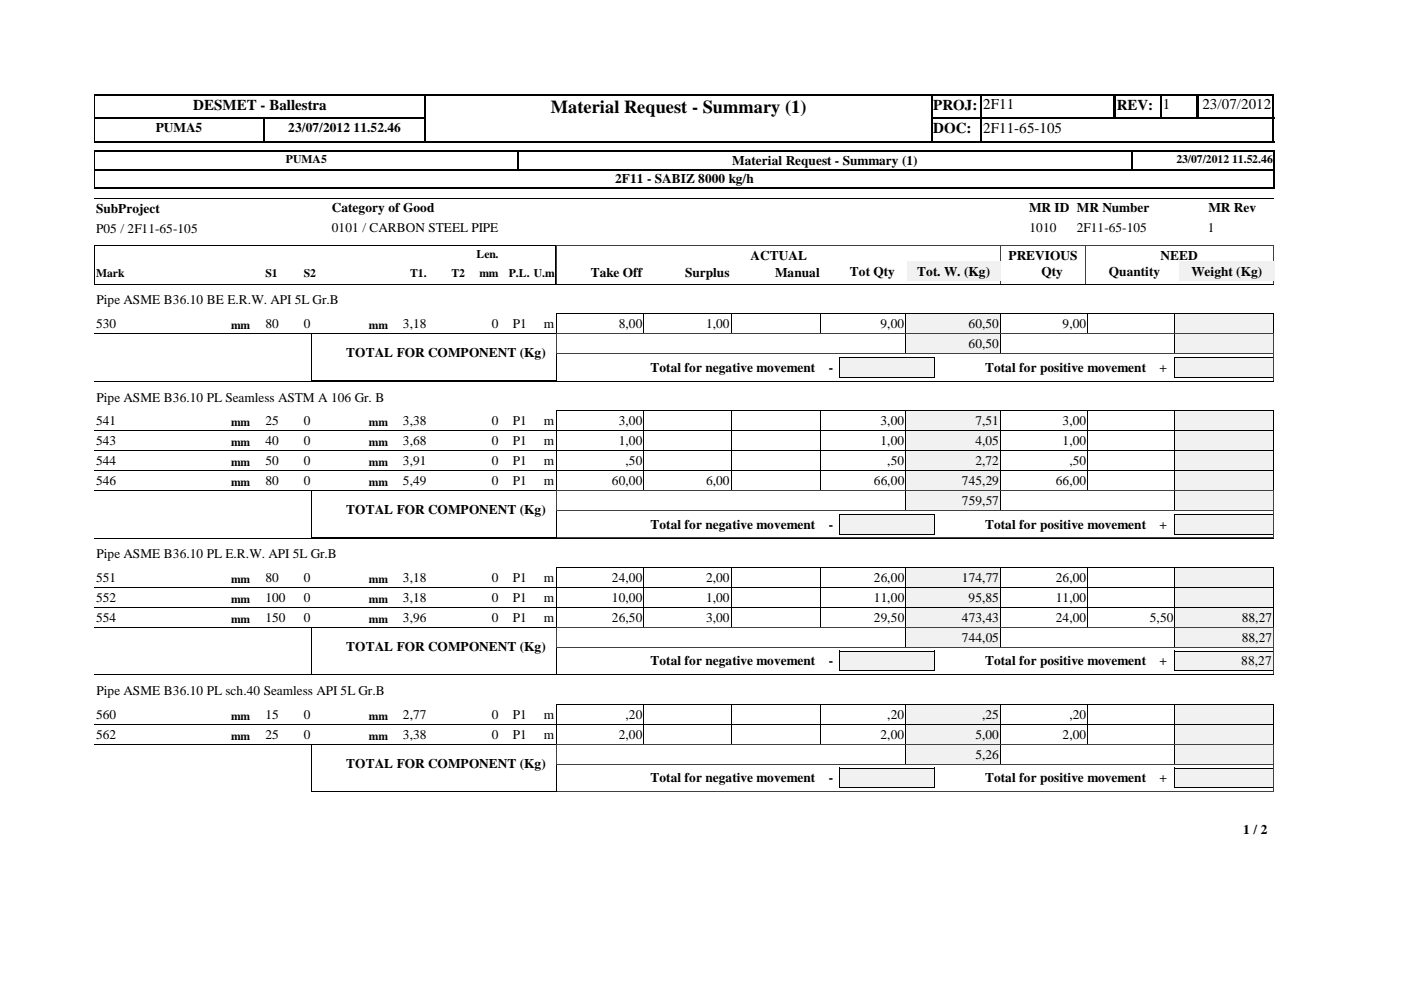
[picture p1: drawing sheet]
<svg xmlns="http://www.w3.org/2000/svg" width="297mm" height="210mm" viewBox="0 0 297 210" stroke-linecap="round" stroke-linejoin="round" font-family="sans-serif">
<defs><g id="words">
<text font-size="3.9" x="116.8" y="23.9">Material Request - Summary (1)</text>
<g font-size="3.2">
<text x="41" y="23.3">DESMET - Ballestra</text>
<text x="197.9" y="23.3">PROJ:</text>
<text x="208.4" y="23.2">2F11</text>
<text x="236.8" y="23.3">REV:</text>
<text x="246.5" y="23.2">1</text>
<text x="254.9" y="23.2">23/07/2012</text>
<text x="197.9" y="28.3">DOC:</text>
<text x="208.4" y="28.2">2F11-65-105</text>
</g>
<g font-size="2.8">
<text x="33" y="28">PUMA5</text>
<text x="61.1" y="28">23/07/2012 11.52.46</text>
<text x="155.2" y="34.9">Material Request - Summary (1)</text>
<text x="130.4" y="38.8">2F11 - SABIZ 8000 kg/h</text>
<text x="20.4" y="45.1">SubProject</text>
<text x="70.4" y="45">Category of Good</text>
<text x="218.2" y="45">MR ID MR Number</text>
<text x="256.2" y="45">MR Rev</text>
<text x="20.4" y="49.3">P05 / 2F11-65-105</text>
<text x="70.4" y="49.2">0101 / CARBON STEEL PIPE</text>
<text x="218.3" y="49.2">1010</text>
<text x="228.3" y="49.2">2F11-65-105</text>
<text x="256.1" y="49.2">1</text>
<text x="125.3" y="58.7">Take Off</text>
<text x="145.2" y="58.7">Surplus</text>
<text x="159.1" y="55">ACTUAL</text>
<text x="164.3" y="58.7">Manual</text>
<text x="180.2" y="58.5">Tot Qty</text>
<text x="194.5" y="58.5">Tot. W. (Kg)</text>
<text x="213.8" y="55">PREVIOUS</text>
<text x="220.8" y="58.5">Qty</text>
<text x="235.1" y="58.5">Quantity</text>
<text x="246.1" y="55">NEED</text>
<text x="252.6" y="58.5">Weight (Kg)</text>
<text x="20.4" y="64.6">Pipe ASME B36.10 BE E.R.W. API 5L Gr.B</text>
<text x="20.4" y="69.5">530</text>
<text x="56.3" y="69.5">80</text>
<text x="64.4" y="69.5">0</text>
<text x="85.4" y="69.5">3,18</text>
<text x="104.3" y="69.5">0</text>
<text x="108.7" y="69.5">P1</text>
<text x="115.3" y="69.5">m</text>
<text x="131.2" y="69.5">8,00</text>
<text x="149.7" y="69.5">1,00</text>
<text x="186.7" y="69.5">9,00</text>
<text x="205.4" y="69.5">60,50</text>
<text x="225.3" y="69.5">9,00</text>
<text x="73.4" y="75.7">TOTAL FOR COMPONENT (Kg)</text>
<text x="205.4" y="73.7">60,50</text>
<text x="137.9" y="78.8">Total for negative movement</text>
<text x="175.7" y="78.8">-</text>
<text x="208.9" y="78.8">Total for positive movement</text>
<text x="245.9" y="78.8">+</text>
<text x="20.4" y="85.1">Pipe ASME B36.10 PL Seamless ASTM A 106 Gr. B</text>
<text x="20.4" y="90">541</text>
<text x="20.4" y="94.3">543</text>
<text x="56.3" y="90">25</text>
<text x="56.3" y="94.3">40</text>
<text x="64.4" y="90">0</text>
<text x="64.4" y="94.3">0</text>
<text x="85.4" y="90">3,38</text>
<text x="85.4" y="94.3">3,68</text>
<text x="104.3" y="90">0</text>
<text x="104.3" y="94.3">0</text>
<text x="108.7" y="90">P1</text>
<text x="108.7" y="94.3">P1</text>
<text x="115.3" y="90">m</text>
<text x="115.3" y="94.3">m</text>
<text x="131.2" y="90">3,00</text>
<text x="131.2" y="94.3">1,00</text>
<text x="186.7" y="90">3,00</text>
<text x="186.7" y="94.3">1,00</text>
<text x="206.8" y="90">7,51</text>
<text x="206.8" y="94.3">4,05</text>
<text x="225.3" y="90">3,00</text>
<text x="225.3" y="94.3">1,00</text>
<text x="20.4" y="98.5">544</text>
<text x="56.3" y="98.5">50</text>
<text x="64.4" y="98.5">0</text>
<text x="85.4" y="98.5">3,91</text>
<text x="104.3" y="98.5">0</text>
<text x="108.7" y="98.5">P1</text>
<text x="115.3" y="98.5">m</text>
<text x="132.6" y="98.5">,50</text>
<text x="188.1" y="98.5">,50</text>
<text x="206.8" y="98.5">2,72</text>
<text x="226.7" y="98.5">,50</text>
<text x="20.4" y="102.7">546</text>
<text x="56.3" y="102.7">80</text>
<text x="64.4" y="102.7">0</text>
<text x="85.4" y="102.7">5,49</text>
<text x="104.3" y="102.7">0</text>
<text x="108.7" y="102.7">P1</text>
<text x="115.3" y="102.7">m</text>
<text x="129.7" y="102.7">60,00</text>
<text x="149.7" y="102.7">6,00</text>
<text x="185.3" y="102.7">66,00</text>
<text x="203.9" y="102.7">745,29</text>
<text x="203.9" y="107">759,57</text>
<text x="223.9" y="102.7">66,00</text>
<text x="73.4" y="109">TOTAL FOR COMPONENT (Kg)</text>
<text x="137.9" y="112.1">Total for negative movement</text>
<text x="175.7" y="112.1">-</text>
<text x="208.9" y="112.1">Total for positive movement</text>
<text x="245.9" y="112.1">+</text>
<text x="20.4" y="118.4">Pipe ASME B36.10 PL E.R.W. API 5L Gr.B</text>
<text x="20.4" y="123.3">551</text>
<text x="56.3" y="123.3">80</text>
<text x="64.4" y="123.3">0</text>
<text x="85.4" y="123.3">3,18</text>
<text x="104.3" y="123.3">0</text>
<text x="108.7" y="123.3">P1</text>
<text x="115.3" y="123.3">m</text>
<text x="129.7" y="123.3">24,00</text>
<text x="149.7" y="123.3">2,00</text>
<text x="185.3" y="123.3">26,00</text>
<text x="203.9" y="123.3">174,77</text>
<text x="223.9" y="123.3">26,00</text>
<text x="20.4" y="127.6">552</text>
<text x="20.4" y="131.8">554</text>
<text x="56.3" y="127.6">100</text>
<text x="56.3" y="131.8">150</text>
<text x="64.4" y="127.6">0</text>
<text x="64.4" y="131.8">0</text>
<text x="85.4" y="127.6">3,18</text>
<text x="85.4" y="131.8">3,96</text>
<text x="104.3" y="127.6">0</text>
<text x="104.3" y="131.8">0</text>
<text x="108.7" y="127.6">P1</text>
<text x="108.7" y="131.8">P1</text>
<text x="115.3" y="127.6">m</text>
<text x="115.3" y="131.8">m</text>
<text x="129.7" y="127.6">10,00</text>
<text x="129.7" y="131.8">26,50</text>
<text x="149.7" y="127.6">1,00</text>
<text x="149.7" y="131.8">3,00</text>
<text x="185.3" y="127.6">11,00</text>
<text x="185.3" y="131.8">29,50</text>
<text x="203.9" y="131.8">473,43</text>
<text x="205.4" y="127.6">95,85</text>
<text x="223.9" y="127.6">11,00</text>
<text x="223.9" y="131.8">24,00</text>
<text x="243.8" y="131.8">5,50</text>
<text x="263.3" y="131.8">88,27</text>
<text x="203.9" y="136">744,05</text>
<text x="263.3" y="136">88,27</text>
<text x="73.4" y="138">TOTAL FOR COMPONENT (Kg)</text>
<text x="137.9" y="141.1">Total for negative movement</text>
<text x="175.7" y="141.1">-</text>
<text x="208.9" y="141.1">Total for positive movement</text>
<text x="245.9" y="141.1">+</text>
<text x="263.2" y="141.1">88,27</text>
<text x="20.4" y="147.4">Pipe ASME B36.10 PL sch.40 Seamless API 5L Gr.B</text>
<text x="20.4" y="152.4">560</text>
<text x="56.3" y="152.4">15</text>
<text x="64.4" y="152.4">0</text>
<text x="85.4" y="152.4">2,77</text>
<text x="104.3" y="152.4">0</text>
<text x="108.7" y="152.4">P1</text>
<text x="115.3" y="152.4">m</text>
<text x="132.6" y="152.4">,20</text>
<text x="188.1" y="152.4">,20</text>
<text x="208.2" y="152.4">,25</text>
<text x="226.7" y="152.4">,20</text>
<text x="20.4" y="156.6">562</text>
<text x="56.3" y="156.6">25</text>
<text x="64.4" y="156.6">0</text>
<text x="85.4" y="156.6">3,38</text>
<text x="104.3" y="156.6">0</text>
<text x="108.7" y="156.6">P1</text>
<text x="115.3" y="156.6">m</text>
<text x="131.2" y="156.6">2,00</text>
<text x="186.7" y="156.6">2,00</text>
<text x="206.8" y="156.6">5,00</text>
<text x="206.8" y="160.8">5,26</text>
<text x="225.3" y="156.6">2,00</text>
<text x="73.4" y="162.9">TOTAL FOR COMPONENT (Kg)</text>
<text x="137.9" y="165.9">Total for negative movement</text>
<text x="175.7" y="165.9">-</text>
<text x="208.9" y="165.9">Total for positive movement</text>
<text x="245.9" y="165.9">+</text>
<text x="263.6" y="176.9">1 / 2</text>
</g>
<g font-size="2.5">
<text x="60.6" y="34.6">PUMA5</text>
<text x="249.4" y="34.6">23/07/2012 11.52.46</text>
<text x="20.4" y="58.7">Mark</text>
<text x="56.3" y="58.7">S1</text>
<text x="64.4" y="58.7">S2</text>
<text x="86.9" y="58.7">T1.</text>
<text x="95.7" y="58.7">T2</text>
<text x="101" y="54.7">Len.</text>
<text x="101.6" y="58.7">mm</text>
<text x="107.9" y="58.7">P.L. U.m</text>
<text x="49" y="69.7">mm</text>
<text x="78.2" y="69.7">mm</text>
<text x="49" y="90.3">mm</text>
<text x="49" y="94.5">mm</text>
<text x="78.2" y="90.3">mm</text>
<text x="78.2" y="94.5">mm</text>
<text x="49" y="98.8">mm</text>
<text x="78.2" y="98.8">mm</text>
<text x="49" y="103">mm</text>
<text x="78.2" y="103">mm</text>
<text x="49" y="123.6">mm</text>
<text x="78.2" y="123.6">mm</text>
<text x="49" y="127.8">mm</text>
<text x="78.2" y="127.8">mm</text>
<text x="49" y="132">mm</text>
<text x="78.2" y="132">mm</text>
<text x="49" y="152.6">mm</text>
<text x="78.2" y="152.6">mm</text>
<text x="49" y="156.8">mm</text>
<text x="78.2" y="156.8">mm</text>
</g>
</g></defs>
<path d="M90.2 20v5.2M197.4 20v10.2M208 20v10.2M236.3 20v5.2M246.1 20v5.2M253.8 20v5.2M254 20v5.2M270 20v10.2M20 25.1h70.3M20 25h70.3M55.9 24.9v5.3M197.2 25.1h73" fill="none" stroke="#000" stroke-width=".34"/>
<path d="M236.3 20v5.2M90.1 24.9v5.3" fill="none" stroke="#000" stroke-width=".38"/>
<path d="M20 30.1h70.3M20 20.1h70.3M197.2 30.1h10.9M197.2 20.1h73" fill="none" stroke="#000" stroke-width=".25"/>
<path d="M20.1 20v10.2" fill="none" stroke="#000" stroke-width=".21"/>
<path d="M207.8 30h62.4" fill="none" stroke="#000" stroke-width=".3"/>
<path d="M90.3 20.2h107.1v9.7h-107.1z" fill="#fff"/>
<path d="M20 35.9h250.3M20 39.9h250.3M90 20.1h107.7M270.1 31.9v4.2" fill="none" stroke="#000" stroke-width=".25"/>
<path d="M197.5 20v10.2M109.9 31.9v4.2" fill="none" stroke="#000" stroke-width=".34"/>
<path d="M20 32.1h250.3M90 30h107.7M270.1 35.9v4.1" fill="none" stroke="#000" stroke-width=".3"/>
<path d="M90.1 20v10.2M239.9 31.9v4.2" fill="none" stroke="#000" stroke-width=".38"/>
<path d="M20 36h250.3M20.1 31.9v8.1M20 42h250M20 52h97.9v8.3h-97.9z" fill="none" stroke="#000" stroke-width=".21"/>
<path d="M212.1 51.9v8.4M212.2 51.9v8.4M230.1 51.9v8.4M270 51.9v8.4M270 52h-152v8.3h152" fill="none" stroke="#404040" stroke-width=".21"/>
<path d="M99.6 56h6.4v3.7h-6.4z" fill="#fff"/>
<g fill="#f1f1f1">
<path d="M192.3 55.4h19.8v4.2h-19.8z"/>
<path d="M250 55.4h20.2v4.2h-20.2z"/>
</g>
<path d="M20 60.3h250M20 70.7h172.1M136.5 66.5v4.2M155 66.5v4.2M174.1 66.5v4.2M192 66.5v4.2M192.1 66.5h-74.1v4.2M212.1 66.5h37v4.2M212.1 70.7h37M212.1 66.5v4.2M230.6 66.5v4.2" fill="none" stroke="#000" stroke-width=".21"/>
<path d="M192.1 66.5h20v4.2h-20z" fill="#f1f1f1"/>
<path d="M192 70.7h20.1M192 70.7v-4.2h20.1v4.2" fill="none" stroke="#000" stroke-width=".21"/>
<path d="M249.1 66.5h20.9v4.2h-20.9z" fill="#f1f1f1"/>
<path d="M249.1 66.5h20.9M249.1 70.7h20.9M249.1 66.5v4.2M270 66.5v4.2" fill="none" stroke="#000" stroke-width=".21"/>
<path d="M192.1 70.7h20v4.2h-20z" fill="#f1f1f1"/>
<path d="M192 70.7h20.1v4.3h-20.1z" fill="none" stroke="#000" stroke-width=".21"/>
<path d="M249.1 70.7h20.9v4.2h-20.9z" fill="#f1f1f1"/>
<path d="M249.1 70.7h20.9M249.1 75h20.9M249.1 70.7v4.3M270 70.7v4.3" fill="none" stroke="#000" stroke-width=".21"/>
<path d="M249.1 75.7h20.8v4.2h-20.8z" fill="#f1f1f1"/>
<path d="M249 79.9h21M249.1 80l-.1-4.3h21l-.1 4.3" fill="none" stroke="#000" stroke-width=".21"/>
<path d="M178 75.7h20v4.2h-20z" fill="#f1f1f1"/>
<g fill="none" stroke="#000" stroke-width=".21">
<path d="M66 70.7h52.1l-.1 10h-52zM177.9 79.9h20.2M177.9 80v-4.3h20.2v4.3M20 80.8h250M20 91.3h172.1M136.5 87v4.3M155 87v4.3M174.1 87v4.3M192 87v4.3M192.1 87.1h-74.1v4.2M212.1 87.1h37v4.2M212.1 91.3h37"/>
<path d="M212.1 87v4.3M230.6 87v4.3"/>
</g>
<path d="M118 70.8h152.1M118 70.8v4.2h152.1M118 75v5.8M270.1 70.8v4.3M270.1 75v5.8M118 80.8h152.1" fill="none" stroke="#404040" stroke-width=".21"/>
<path d="M192.1 87h20v4.3h-20z" fill="#f1f1f1"/>
<path d="M192 91.3h20.1M192 91.3v-4.2h20.1v4.2" fill="none" stroke="#000" stroke-width=".21"/>
<path d="M249.1 87h20.9v4.3h-20.9z" fill="#f1f1f1"/>
<g fill="none" stroke="#000" stroke-width=".21">
<path d="M20 95.5h172.1M136.5 91.3v4.2M155 91.3v4.2M174.1 91.3v4.2M192 91.3v4.2M192.1 91.3h-74.1v4.2M212.1 91.3h57.9M212.1 95.5h37M212.1 91.3v4.2M230.6 91.3v4.2M249.1 87.1h20.9M249.1 87v8.5"/>
<path d="M270 87v4.3"/>
</g>
<path d="M192.1 91.3h20v4.2h-20z" fill="#f1f1f1"/>
<path d="M192 95.5h20.1M192 95.5v-4.2h20.1v4.2" fill="none" stroke="#000" stroke-width=".21"/>
<path d="M249.1 91.3h20.9v4.2h-20.9z" fill="#f1f1f1"/>
<path d="M20 99.8h172.1M136.5 95.5v4.3M155 95.5v4.3M174.1 95.5v4.3M192 95.5v4.3M192.1 95.5h-74.1v4.3M212.1 95.5h57.9M212.1 95.5v4.3M230.6 95.5v4.3M249.1 91.3h20.9M249.1 91.3v8.5h-37M270 91.3v4.2" fill="none" stroke="#000" stroke-width=".21"/>
<path d="M192.1 95.5h20v4.2h-20z" fill="#f1f1f1"/>
<path d="M192 95.5h20.1v4.3h-20.1z" fill="none" stroke="#000" stroke-width=".21"/>
<path d="M249.1 95.5h20.9v4.2h-20.9z" fill="#f1f1f1"/>
<path d="M136.5 99.7v4.3M155 99.7v4.3M174.1 99.7v4.3M192 99.7v4.3M192.1 99.8h-74.1v4.2M212.1 99.8h57.9M212.1 99.7v4.3M230.6 99.7v4.3M249.1 95.5h20.9M249.1 95.5v8.5h-37M270 95.5v4.3M20 104h172.1" fill="none" stroke="#000" stroke-width=".21"/>
<path d="M192.1 99.7h20v4.3h-20z" fill="#f1f1f1"/>
<path d="M192 99.8h20.1v4.2h-20.1z" fill="none" stroke="#000" stroke-width=".21"/>
<path d="M249.1 99.7h20.9v4.3h-20.9z" fill="#f1f1f1"/>
<path d="M249.1 99.8h20.9M249.1 99.7v4.3M270 99.7v4.3M249.1 104h20.9" fill="none" stroke="#000" stroke-width=".21"/>
<path d="M192.1 104h20v4.2h-20z" fill="#f1f1f1"/>
<path d="M192 104h20.1v4.2h-20.1z" fill="none" stroke="#000" stroke-width=".21"/>
<path d="M249.1 104h20.9v4.2h-20.9z" fill="#f1f1f1"/>
<path d="M249.1 104h20.9M249.1 108.2h20.9M249.1 104v4.2M270 104v4.2" fill="none" stroke="#000" stroke-width=".21"/>
<path d="M249.1 109h20.8v4.2h-20.8z" fill="#f1f1f1"/>
<path d="M249 109h21l-.1 4.2h-20.9z" fill="none" stroke="#000" stroke-width=".21"/>
<path d="M178 109h20v4.2h-20z" fill="#f1f1f1"/>
<path d="M20 114.1h250M66 104h52.1l-.1 10-52-.1zM177.9 109h20.2v4.2h-20.2zM20 124.6h172.1M136.5 120.3v4.3M155 120.3v4.3M174.1 120.3v4.3M192 120.3v4.3M192.1 120.3h-74.1v4.3M212.1 120.3h37v4.3h-37M212.1 120.3v4.3M230.6 120.3v4.3" fill="none" stroke="#000" stroke-width=".21"/>
<path d="M118 104.1h152.1M118 104.1v4.2M118 108.3v5.8h152.1v-5.8h-152.1M270.1 104.1v4.2" fill="none" stroke="#404040" stroke-width=".21"/>
<path d="M192.1 120.3h20v4.2h-20z" fill="#f1f1f1"/>
<path d="M192 120.3h20.1v4.3h-20.1z" fill="none" stroke="#000" stroke-width=".21"/>
<path d="M249.1 120.3h20.9v4.2h-20.9z" fill="#f1f1f1"/>
<path d="M20 128.8h172.1M136.5 124.5v4.3M155 124.5v4.3M174.1 124.5v4.3M192 124.5v4.3M192.1 124.6h-74.1v4.2M212.1 124.6h57.9M212.1 124.5v4.3M230.6 124.5v4.3M249.1 120.3h20.9M249.1 120.3v8.5h-37M270 120.3v4.3" fill="none" stroke="#000" stroke-width=".21"/>
<path d="M192.1 124.5h20v4.3h-20z" fill="#f1f1f1"/>
<path d="M192 124.6h20.1v4.2h-20.1z" fill="none" stroke="#000" stroke-width=".21"/>
<path d="M249.1 124.5h20.9v4.3h-20.9z" fill="#f1f1f1"/>
<path d="M20 133h172.1M136.5 128.8v4.3M155 128.8v4.3M174.1 128.8v4.3M192 128.8v4.3M192.1 128.8h-74.1v4.3M212.1 128.8h57.9M212.1 128.8v4.3M230.6 128.8v4.3M249.1 124.6h20.9M249.1 124.5v8.6l-37-.1M270 124.5v4.3" fill="none" stroke="#000" stroke-width=".21"/>
<path d="M192.1 128.8h20v4.2h-20z" fill="#f1f1f1"/>
<path d="M192 128.8h20.1v4.3l-20.1-.1z" fill="none" stroke="#000" stroke-width=".21"/>
<path d="M249.1 128.8h20.9v4.2h-20.9z" fill="#f1f1f1"/>
<path d="M249.1 128.8h20.9M249.1 133h20.9M249.1 128.8v4.3M270 128.8v4.3" fill="none" stroke="#000" stroke-width=".21"/>
<path d="M192.1 133h20v4.2h-20z" fill="#f1f1f1"/>
<path d="M192 133h20.1M192 133v4.3h20.1v-4.3" fill="none" stroke="#000" stroke-width=".21"/>
<path d="M249.1 133h20.9v4.2h-20.9z" fill="#f1f1f1"/>
<path d="M249.1 133h20.9M249.1 137.3h20.9M249.1 133v4.3M270 133v4.3" fill="none" stroke="#000" stroke-width=".21"/>
<path d="M249.1 138h20.8v4.2h-20.8z" fill="#f1f1f1"/>
<path d="M249 138h21l-.1 4.3h-20.9z" fill="none" stroke="#000" stroke-width=".21"/>
<path d="M178 138h20v4.2h-20z" fill="#f1f1f1"/>
<g fill="none" stroke="#000" stroke-width=".21">
<path d="M66 133h52.1M66 133v10h52v-10M177.9 138h20.2v4.3h-20.2zM20 143.1h250M20 153.6h172.1M136.5 149.4v4.2M155 149.4v4.2M174.1 149.4v4.2M192 149.4v4.2M192.1 149.4h-74.1v4.2M212.1 149.4h37v4.2h-37M212.1 149.4v4.2"/>
<path d="M230.6 149.4v4.2"/>
</g>
<path d="M118 137.4v-4.3h152.1v4.3M118 137.3v5.8h152.1v-5.7h-152.1" fill="none" stroke="#404040" stroke-width=".21"/>
<path d="M192.1 149.4h20v4.2h-20z" fill="#f1f1f1"/>
<path d="M192 149.4h20.1v4.2h-20.1z" fill="none" stroke="#000" stroke-width=".21"/>
<path d="M249.1 149.4h20.9v4.2h-20.9z" fill="#f1f1f1"/>
<path d="M20 157.8h172.1M136.5 153.6v4.3M155 153.6v4.3M174.1 153.6v4.3M192 153.6v4.3M192.1 153.6h-74.1v4.3M212.1 153.6h57.9M212.1 153.6v4.3M230.6 153.6v4.3M249.1 149.4h20.9M249.1 149.4v8.5l-37-.1M270 149.4v4.2" fill="none" stroke="#000" stroke-width=".21"/>
<path d="M192.1 153.6h20v4.2h-20z" fill="#f1f1f1"/>
<path d="M192 153.6h20.1v4.3l-20.1-.1z" fill="none" stroke="#000" stroke-width=".21"/>
<path d="M249.1 153.6h20.9v4.2h-20.9z" fill="#f1f1f1"/>
<path d="M249.1 153.6h20.9M249.1 157.8h20.9M249.1 153.6v4.3M270 153.6v4.3" fill="none" stroke="#000" stroke-width=".21"/>
<path d="M192.1 157.8h20v4.3h-20z" fill="#f1f1f1"/>
<path d="M192 157.8h20.1M192 157.8v4.3h20.1v-4.3" fill="none" stroke="#000" stroke-width=".21"/>
<path d="M249.1 157.8h20.9v4.3h-20.9z" fill="#f1f1f1"/>
<path d="M249.1 157.8h20.9M249.1 157.8v4.3M270 157.8v4.3M249.1 162.1h20.9" fill="none" stroke="#000" stroke-width=".21"/>
<path d="M249.1 162.9h20.8v4.1h-20.8z" fill="#f1f1f1"/>
<path d="M249 162.8h21l-.1 4.3h-20.9z" fill="none" stroke="#000" stroke-width=".21"/>
<path d="M178 162.9h20v4.1h-20z" fill="#f1f1f1"/>
<path d="M66 157.8h52.1M66 157.8v10h52v-10M177.9 162.8h20.2v4.3h-20.2z" fill="none" stroke="#000" stroke-width=".21"/>
<path d="M118 162.2v-4.3h152.1v4.3M118 162.1v5.8h152.1v-5.7h-152.1" fill="none" stroke="#404040" stroke-width=".21"/>
<use href="#words"/>
</svg>
